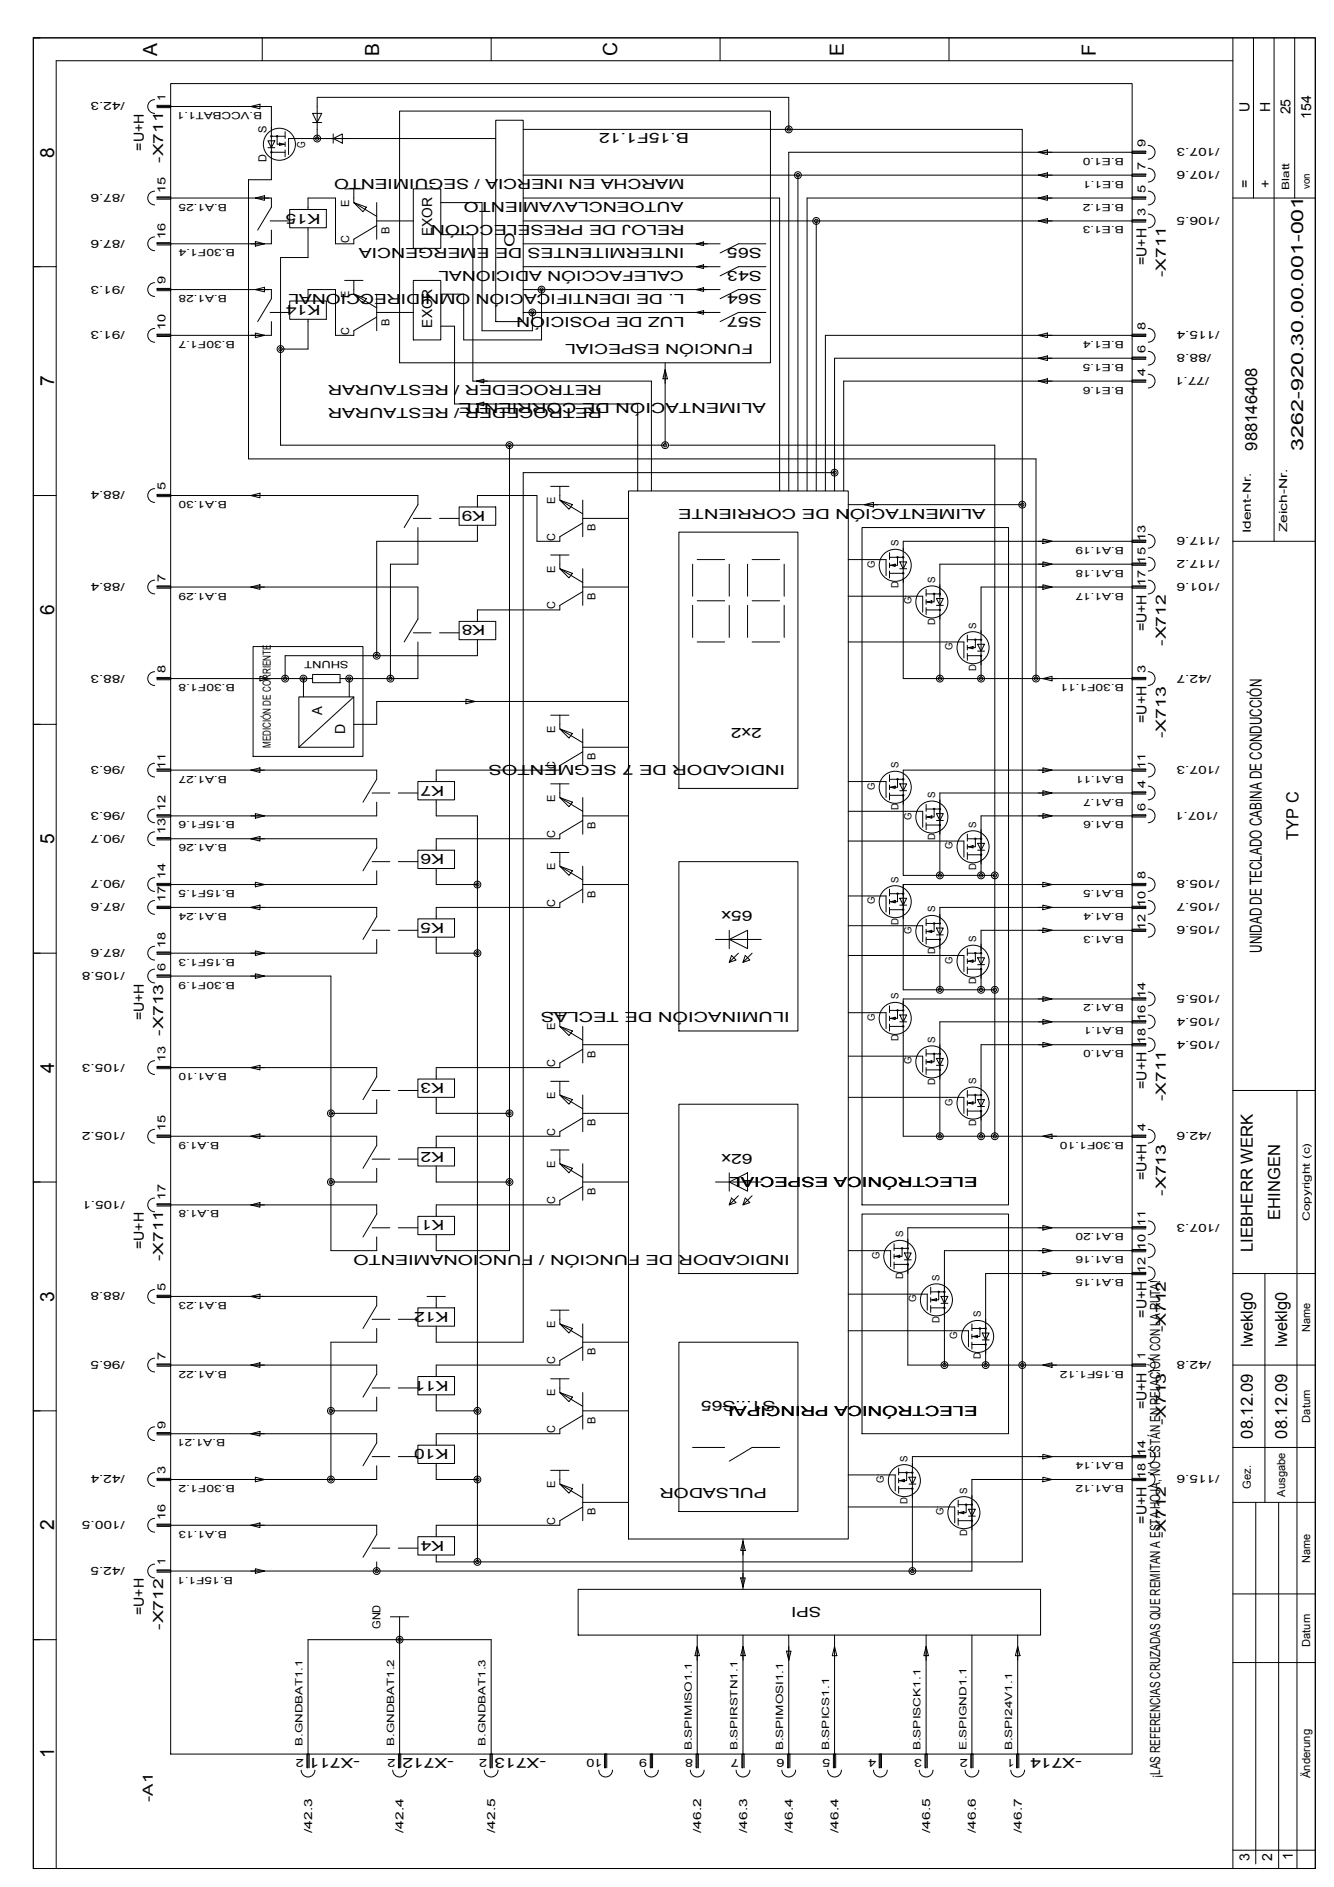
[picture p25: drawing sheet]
<svg xmlns="http://www.w3.org/2000/svg" width="210mm" height="297mm" viewBox="0 0 210 297" stroke-linecap="round" stroke-linejoin="round" font-family="sans-serif">
<defs><g id="words">
<g font-size="3.1">
<text x="24.7" y="8.7" transform="rotate(-90 24.7 8.7)">A</text>
<text x="59.7" y="8.8" transform="rotate(-90 59.7 8.8)">B</text>
<text x="97.1" y="8.9" transform="rotate(-90 97.1 8.9)">C</text>
<text x="132.8" y="8.8" transform="rotate(-90 132.8 8.8)">E</text>
<text x="172.4" y="8.7" transform="rotate(-90 172.4 8.7)">F</text>
<text x="8.5" y="24.8" transform="rotate(-90 8.5 24.8)">8</text>
<text x="8.5" y="60.8" transform="rotate(-90 8.5 60.8)">7</text>
<text x="8.5" y="96.8" transform="rotate(-90 8.5 96.8)">6</text>
<text x="8.5" y="132.9" transform="rotate(-90 8.5 132.9)">5</text>
<text x="8.5" y="168.9" transform="rotate(-90 8.5 168.9)">4</text>
<text x="8.5" y="204.9" transform="rotate(-90 8.5 204.9)">3</text>
<text x="8.5" y="240.9" transform="rotate(-90 8.5 240.9)">2</text>
<text x="8.5" y="276.8" transform="rotate(-90 8.5 276.8)">1</text>
</g>
<g font-size="2.6">
<text x="197.8" y="70.9" transform="rotate(-90 197.8 70.9)">988146408</text>
<text x="205" y="70.9" transform="rotate(-90 205 70.9)">3262-920.30.00.001-001</text>
<text x="204.3" y="132.2" transform="rotate(-90 204.3 132.2)">TYP C</text>
<text x="198.6" y="150" transform="rotate(-90 198.6 150)">UNIDAD DE TECLADO CABINA DE CONDUCCIÓN</text>
<text x="201.4" y="192" transform="rotate(-90 201.4 192)">EHINGEN</text>
<text x="197.1" y="197.1" transform="rotate(-90 197.1 197.1)">LIEBHERR WERK</text>
<text x="197.1" y="212" transform="rotate(-90 197.1 212)">lweklg0</text>
<text x="202.5" y="212" transform="rotate(-90 202.5 212)">lweklg0</text>
<text x="197.1" y="226.5" transform="rotate(-90 197.1 226.5)">08.12.09</text>
<text x="202.5" y="226.5" transform="rotate(-90 202.5 226.5)">08.12.09</text>
</g>
<g font-size="2.2">
<text x="196.6" y="17.6" transform="rotate(-90 196.6 17.6)">U</text>
<text x="199.8" y="17.6" transform="rotate(-90 199.8 17.6)">H</text>
<text x="22.6" y="23.7" transform="rotate(-90 22.6 23.7)">=U+H</text>
<text x="108.4" y="21" transform="rotate(-180 108.4 21)">B.15F1.12</text>
<text x="203.1" y="18" transform="rotate(-90 203.1 18)">25</text>
<text x="206.3" y="18.7" transform="rotate(-90 206.3 18.7)">154</text>
<text x="25.7" y="25.6" transform="rotate(-90 25.7 25.6)">-X711</text>
<text x="107.7" y="28.2" transform="rotate(-180 107.7 28.2)">MARCHA EN INERCIA / SEGUIMIENTO</text>
<text x="196.6" y="29.6" transform="rotate(-90 196.6 29.6)">=</text>
<text x="199.8" y="29.6" transform="rotate(-90 199.8 29.6)">+</text>
<text x="50.4" y="33.6" transform="rotate(-180 50.4 33.6)">K15</text>
<text x="107.5" y="31.8" transform="rotate(-180 107.5 31.8)">AUTOENCLAVAMIENTO</text>
<text x="107.7" y="35.4" transform="rotate(-180 107.7 35.4)">RELOJ DE PRESELECCIÓN</text>
<text x="68" y="37.1" transform="rotate(-90 68 37.1)">EXOR</text>
<text x="81" y="38.8" transform="rotate(-90 81 38.8)">O</text>
<text x="107.7" y="39" transform="rotate(-180 107.7 39)">INTERMITENTES DE EMERGENCIA</text>
<text x="119.9" y="39" transform="rotate(-180 119.9 39)">S65</text>
<text x="180.4" y="41.7" transform="rotate(-90 180.4 41.7)">=U+H</text>
<text x="107.6" y="42.6" transform="rotate(-180 107.6 42.6)">CALEFACCIÓN ADICIONAL</text>
<text x="107.7" y="46.2" transform="rotate(-180 107.7 46.2)">L. DE IDENTIFICACIÓN OMNIDIRECCIONAL</text>
<text x="119.9" y="42.6" transform="rotate(-180 119.9 42.6)">S43</text>
<text x="119.9" y="46.2" transform="rotate(-180 119.9 46.2)">S64</text>
<text x="183.4" y="43.6" transform="rotate(-90 183.4 43.6)">-X711</text>
<text x="50.4" y="48" transform="rotate(-180 50.4 48)">K14</text>
<text x="68" y="51.6" transform="rotate(-90 68 51.6)">EXOR</text>
<text x="107.7" y="49.8" transform="rotate(-180 107.7 49.8)">LUZ DE POSICIÓN</text>
<text x="119.9" y="49.8" transform="rotate(-180 119.9 49.8)">S57</text>
<text x="118.5" y="54.1" transform="rotate(-180 118.5 54.1)">FUNCIÓN ESPECIAL</text>
<text x="94.7" y="60.6" transform="rotate(-180 94.7 60.6)">RETROCEDER / RESTAURAR</text>
<text x="94.7" y="64.2" transform="rotate(-180 94.7 64.2)">RETROCEDER / RESTAURAR</text>
<text x="120.5" y="63.5" transform="rotate(-180 120.5 63.5)">ALIMENTACIÓN DE CORRIENTE</text>
<text x="76.3" y="80.4" transform="rotate(-180 76.3 80.4)">K9</text>
<text x="155.1" y="80.1" transform="rotate(-180 155.1 80.1)">ALIMENTACIÓN DE CORRIENTE</text>
<text x="76.3" y="98.5" transform="rotate(-180 76.3 98.5)">K8</text>
<text x="180.4" y="99.4" transform="rotate(-90 180.4 99.4)">=U+H</text>
<text x="183.4" y="101.7" transform="rotate(-90 183.4 101.7)">-X712</text>
<text x="50.7" y="112.6" transform="rotate(-90 50.7 112.6)">A</text>
<text x="180.4" y="113.8" transform="rotate(-90 180.4 113.8)">=U+H</text>
<text x="54.3" y="115.6" transform="rotate(-90 54.3 115.6)">D</text>
<text x="119.9" y="114.7" transform="rotate(-180 119.9 114.7)">2x2</text>
<text x="183.4" y="116.2" transform="rotate(-90 183.4 116.2)">-X713</text>
<text x="69.9" y="123.7" transform="rotate(-180 69.9 123.7)">K7</text>
<text x="123.5" y="120.4" transform="rotate(-180 123.5 120.4)">INDICADOR DE 7 SEGMENTOS</text>
<text x="69.9" y="134.5" transform="rotate(-180 69.9 134.5)">K6</text>
<text x="118.4" y="143.5" transform="rotate(-180 118.4 143.5)">65x</text>
<text x="69.9" y="145.3" transform="rotate(-180 69.9 145.3)">K5</text>
<text x="22.6" y="160.6" transform="rotate(-90 22.6 160.6)">=U+H</text>
<text x="124.3" y="159.3" transform="rotate(-180 124.3 159.3)">ILUMINACIÓN DE TECLAS</text>
<text x="25.7" y="163" transform="rotate(-90 25.7 163)">-X713</text>
<text x="69.9" y="170.5" transform="rotate(-180 69.9 170.5)">K3</text>
<text x="180.4" y="171.4" transform="rotate(-90 180.4 171.4)">=U+H</text>
<text x="183.4" y="173.3" transform="rotate(-90 183.4 173.3)">-X711</text>
<text x="69.9" y="181.3" transform="rotate(-180 69.9 181.3)">K2</text>
<text x="118.4" y="181.7" transform="rotate(-180 118.4 181.7)">62x</text>
<text x="153.8" y="185.3" transform="rotate(-180 153.8 185.3)">ELECTRÓNICA ESPECIAL</text>
<text x="180.4" y="185.8" transform="rotate(-90 180.4 185.8)">=U+H</text>
<text x="183.4" y="188.2" transform="rotate(-90 183.4 188.2)">-X713</text>
<text x="22.6" y="196.6" transform="rotate(-90 22.6 196.6)">=U+H</text>
<text x="69.9" y="192.1" transform="rotate(-180 69.9 192.1)">K1</text>
<text x="124.3" y="197.5" transform="rotate(-180 124.3 197.5)">INDICADOR DE FUNCIÓN / FUNCIONAMIENTO</text>
<text x="25.7" y="198.5" transform="rotate(-90 25.7 198.5)">-X711</text>
<text x="70.6" y="206.5" transform="rotate(-180 70.6 206.5)">K12</text>
<text x="180.4" y="207.4" transform="rotate(-90 180.4 207.4)">=U+H</text>
<text x="183.4" y="209.7" transform="rotate(-90 183.4 209.7)">-X712</text>
<text x="70.6" y="217.3" transform="rotate(-180 70.6 217.3)">K11</text>
<text x="122" y="220.6" transform="rotate(-180 122 220.6)">S1...S65</text>
<text x="153.8" y="221.3" transform="rotate(-180 153.8 221.3)">ELECTRÓNICA PRINCIPAL</text>
<text x="180.4" y="221.8" transform="rotate(-90 180.4 221.8)">=U+H</text>
<text x="183.4" y="224.2" transform="rotate(-90 183.4 224.2)">-X713</text>
<text x="70.6" y="228.1" transform="rotate(-180 70.6 228.1)">K10</text>
<text x="120.7" y="234.3" transform="rotate(-180 120.7 234.3)">PULSADOR</text>
<text x="180.4" y="239.9" transform="rotate(-90 180.4 239.9)">=U+H</text>
<text x="69.9" y="242.5" transform="rotate(-180 69.9 242.5)">K4</text>
<text x="183.4" y="242.1" transform="rotate(-90 183.4 242.1)">-X712</text>
<text x="22.6" y="254.3" transform="rotate(-90 22.6 254.3)">=U+H</text>
<text x="25.7" y="256.6" transform="rotate(-90 25.7 256.6)">-X712</text>
<text x="129.2" y="253" transform="rotate(-180 129.2 253)">SPI</text>
<text x="56.6" y="276.8" transform="rotate(-180 56.6 276.8)">-X711</text>
<text x="71.4" y="276.8" transform="rotate(-180 71.4 276.8)">-X712</text>
<text x="85.9" y="276.8" transform="rotate(-180 85.9 276.8)">-X713</text>
<text x="170.2" y="276.8" transform="rotate(-180 170.2 276.8)">-X714</text>
<text x="182.5" y="279.9" transform="rotate(-90 182.5 279.9)">¡LAS REFERENCIAS CRUZADAS QUE REMITAN A ESTA HOJA, NO ESTÁN EN RELACIÓN CON LA RUTA!</text>
<text x="24" y="283.6" transform="rotate(-90 24 283.6)">-A1</text>
<text x="196.6" y="292.9" transform="rotate(-90 196.6 292.9)">3</text>
<text x="200.2" y="292.9" transform="rotate(-90 200.2 292.9)">2</text>
<text x="203.4" y="292.8" transform="rotate(-90 203.4 292.8)">1</text>
</g>
<g font-size="1.7">
<text x="19.6" y="16.1" transform="rotate(-180 19.6 16.1)">/42.3</text>
<text x="26.1" y="15.9" transform="rotate(-90 26.1 15.9)">1</text>
<text x="41.9" y="21" transform="rotate(-90 41.9 21)">S</text>
<text x="48" y="23.4" transform="rotate(-90 48 23.4)">G</text>
<text x="180.2" y="23.2" transform="rotate(-90 180.2 23.2)">9</text>
<text x="191.9" y="23.3" transform="rotate(-180 191.9 23.3)">/107.3</text>
<text x="41.9" y="25.6" transform="rotate(-90 41.9 25.6)">D</text>
<text x="180.2" y="26.8" transform="rotate(-90 180.2 26.8)">7</text>
<text x="191.9" y="26.9" transform="rotate(-180 191.9 26.9)">/107.6</text>
<text x="19.6" y="30.5" transform="rotate(-180 19.6 30.5)">/87.6</text>
<text x="26.1" y="30.4" transform="rotate(-90 26.1 30.4)">15</text>
<text x="54.9" y="32.5" transform="rotate(-90 54.9 32.5)">E</text>
<text x="180.2" y="34" transform="rotate(-90 180.2 34)">3</text>
<text x="180.2" y="30.4" transform="rotate(-90 180.2 30.4)">5</text>
<text x="191.9" y="34.1" transform="rotate(-180 191.9 34.1)">/106.5</text>
<text x="19.6" y="37.7" transform="rotate(-180 19.6 37.7)">/87.6</text>
<text x="26.1" y="37.6" transform="rotate(-90 26.1 37.6)">16</text>
<text x="54.9" y="38.3" transform="rotate(-90 54.9 38.3)">C</text>
<text x="61.3" y="36.8" transform="rotate(-90 61.3 36.8)">B</text>
<text x="19.6" y="44.9" transform="rotate(-180 19.6 44.9)">/91.3</text>
<text x="26.1" y="44.8" transform="rotate(-90 26.1 44.8)">9</text>
<text x="54.9" y="46.9" transform="rotate(-90 54.9 46.9)">E</text>
<text x="19.6" y="52.1" transform="rotate(-180 19.6 52.1)">/91.3</text>
<text x="26.1" y="52" transform="rotate(-90 26.1 52)">10</text>
<text x="54.9" y="52.7" transform="rotate(-90 54.9 52.7)">C</text>
<text x="61.3" y="51.2" transform="rotate(-90 61.3 51.2)">B</text>
<text x="180.2" y="52" transform="rotate(-90 180.2 52)">8</text>
<text x="191.9" y="52.1" transform="rotate(-180 191.9 52.1)">/115.4</text>
<text x="180.2" y="59.2" transform="rotate(-90 180.2 59.2)">4</text>
<text x="180.2" y="55.6" transform="rotate(-90 180.2 55.6)">6</text>
<text x="190.2" y="59.4" transform="rotate(-180 190.2 59.4)">/77.1</text>
<text x="190.6" y="55.7" transform="rotate(-180 190.6 55.7)">/88.8</text>
<text x="19.6" y="77.4" transform="rotate(-180 19.6 77.4)">/88.4</text>
<text x="26.1" y="77.2" transform="rotate(-90 26.1 77.2)">5</text>
<text x="87.3" y="79.3" transform="rotate(-90 87.3 79.3)">E</text>
<text x="93.7" y="83.7" transform="rotate(-90 93.7 83.7)">B</text>
<text x="196.8" y="83.9" transform="rotate(-90 196.8 83.9)">Ident-Nr.</text>
<text x="202.6" y="83.8" transform="rotate(-90 202.6 83.8)">Zeich-Nr.</text>
<text x="87.3" y="85.1" transform="rotate(-90 87.3 85.1)">C</text>
<text x="191.9" y="84.6" transform="rotate(-180 191.9 84.6)">/117.6</text>
<text x="191.9" y="88.2" transform="rotate(-180 191.9 88.2)">/117.2</text>
<text x="19.6" y="91.8" transform="rotate(-180 19.6 91.8)">/88.4</text>
<text x="26.1" y="91.6" transform="rotate(-90 26.1 91.6)">7</text>
<text x="87.3" y="95.9" transform="rotate(-90 87.3 95.9)">C</text>
<text x="87.3" y="90.1" transform="rotate(-90 87.3 90.1)">E</text>
<text x="93.7" y="94.5" transform="rotate(-90 93.7 94.5)">B</text>
<text x="180.2" y="92.3" transform="rotate(-90 180.2 92.3)">17 15 13</text>
<text x="191.9" y="91.8" transform="rotate(-180 191.9 91.8)">/101.6</text>
<text x="19.6" y="106.2" transform="rotate(-180 19.6 106.2)">/88.3</text>
<text x="26.1" y="106" transform="rotate(-90 26.1 106)">8</text>
<text x="180.2" y="106" transform="rotate(-90 180.2 106)">3</text>
<text x="190.6" y="106.2" transform="rotate(-180 190.6 106.2)">/42.7</text>
<text x="42.6" y="117.8" transform="rotate(-90 42.6 117.8)">MEDICIÓN DE CORRIENTE</text>
<text x="87.3" y="115.4" transform="rotate(-90 87.3 115.4)">E</text>
<text x="93.7" y="119.7" transform="rotate(-90 93.7 119.7)">B</text>
<text x="19.6" y="120.6" transform="rotate(-180 19.6 120.6)">/96.3</text>
<text x="26.1" y="121" transform="rotate(-90 26.1 121)">11</text>
<text x="87.3" y="121.1" transform="rotate(-90 87.3 121.1)">C</text>
<text x="180.2" y="124" transform="rotate(-90 180.2 124)">4</text>
<text x="180.2" y="121" transform="rotate(-90 180.2 121)">11</text>
<text x="191.9" y="120.6" transform="rotate(-180 191.9 120.6)">/107.3</text>
<text x="19.6" y="131.4" transform="rotate(-180 19.6 131.4)">/90.7</text>
<text x="19.6" y="127.8" transform="rotate(-180 19.6 127.8)">/96.3</text>
<text x="26.1" y="131.2" transform="rotate(-90 26.1 131.2)">13 12</text>
<text x="87.3" y="131.9" transform="rotate(-90 87.3 131.9)">C</text>
<text x="87.3" y="126.2" transform="rotate(-90 87.3 126.2)">E</text>
<text x="93.7" y="130.5" transform="rotate(-90 93.7 130.5)">B</text>
<text x="180.2" y="127.6" transform="rotate(-90 180.2 127.6)">6</text>
<text x="191.6" y="127.8" transform="rotate(-180 191.6 127.8)">/107.1</text>
<text x="87.3" y="137" transform="rotate(-90 87.3 137)">E</text>
<text x="19.6" y="142.2" transform="rotate(-180 19.6 142.2)">/87.6</text>
<text x="19.6" y="138.6" transform="rotate(-180 19.6 138.6)">/90.7</text>
<text x="26.1" y="142" transform="rotate(-90 26.1 142)">17 14</text>
<text x="87.3" y="142.7" transform="rotate(-90 87.3 142.7)">C</text>
<text x="93.7" y="141.3" transform="rotate(-90 93.7 141.3)">B</text>
<text x="180.2" y="138.4" transform="rotate(-90 180.2 138.4)">8</text>
<text x="191.9" y="138.6" transform="rotate(-180 191.9 138.6)">/105.8</text>
<text x="191.9" y="142.2" transform="rotate(-180 191.9 142.2)">/105.7</text>
<text x="19.6" y="149.4" transform="rotate(-180 19.6 149.4)">/87.6</text>
<text x="26.1" y="149.2" transform="rotate(-90 26.1 149.2)">18</text>
<text x="180.2" y="146.3" transform="rotate(-90 180.2 146.3)">12 10</text>
<text x="191.9" y="145.8" transform="rotate(-180 191.9 145.8)">/105.6</text>
<text x="19.6" y="153" transform="rotate(-180 19.6 153)">/105.8</text>
<text x="26.1" y="152.8" transform="rotate(-90 26.1 152.8)">6</text>
<text x="191.9" y="156.6" transform="rotate(-180 191.9 156.6)">/105.5</text>
<text x="191.9" y="160.2" transform="rotate(-180 191.9 160.2)">/105.4</text>
<text x="19.6" y="167.4" transform="rotate(-180 19.6 167.4)">/105.3</text>
<text x="26.1" y="167.2" transform="rotate(-90 26.1 167.2)">13</text>
<text x="87.3" y="168" transform="rotate(-90 87.3 168)">C</text>
<text x="87.3" y="162.2" transform="rotate(-90 87.3 162.2)">E</text>
<text x="93.7" y="166.5" transform="rotate(-90 93.7 166.5)">B</text>
<text x="180.2" y="164.4" transform="rotate(-90 180.2 164.4)">18 16 14</text>
<text x="191.9" y="163.8" transform="rotate(-180 191.9 163.8)">/105.4</text>
<text x="87.3" y="173" transform="rotate(-90 87.3 173)">E</text>
<text x="19.6" y="178.2" transform="rotate(-180 19.6 178.2)">/105.2</text>
<text x="26.1" y="178" transform="rotate(-90 26.1 178)">15</text>
<text x="87.3" y="178.8" transform="rotate(-90 87.3 178.8)">C</text>
<text x="93.7" y="177.3" transform="rotate(-90 93.7 177.3)">B</text>
<text x="180.2" y="178.1" transform="rotate(-90 180.2 178.1)">4</text>
<text x="190.6" y="178.2" transform="rotate(-180 190.6 178.2)">/42.6</text>
<text x="87.3" y="183.8" transform="rotate(-90 87.3 183.8)">E</text>
<text x="19.6" y="189" transform="rotate(-180 19.6 189)">/105.1</text>
<text x="26.1" y="188.9" transform="rotate(-90 26.1 188.9)">17</text>
<text x="87.3" y="189.6" transform="rotate(-90 87.3 189.6)">C</text>
<text x="93.7" y="188.1" transform="rotate(-90 93.7 188.1)">B</text>
<text x="180.2" y="193" transform="rotate(-90 180.2 193)">11</text>
<text x="191.9" y="192.6" transform="rotate(-180 191.9 192.6)">/107.3</text>
<text x="19.6" y="203.4" transform="rotate(-180 19.6 203.4)">/88.8</text>
<text x="26.1" y="203.3" transform="rotate(-90 26.1 203.3)">5</text>
<text x="180.2" y="200.4" transform="rotate(-90 180.2 200.4)">12 10</text>
<text x="87.3" y="209" transform="rotate(-90 87.3 209)">E</text>
<text x="206.2" y="209.6" transform="rotate(-90 206.2 209.6)">Name</text>
<text x="19.6" y="214.2" transform="rotate(-180 19.6 214.2)">/96.5</text>
<text x="26.1" y="214.1" transform="rotate(-90 26.1 214.1)">7</text>
<text x="87.3" y="214.8" transform="rotate(-90 87.3 214.8)">C</text>
<text x="93.7" y="213.3" transform="rotate(-90 93.7 213.3)">B</text>
<text x="180.2" y="214" transform="rotate(-90 180.2 214)">1</text>
<text x="190.6" y="214.2" transform="rotate(-180 190.6 214.2)">/42.8</text>
<text x="87.3" y="219.8" transform="rotate(-90 87.3 219.8)">E</text>
<text x="26.1" y="224.9" transform="rotate(-90 26.1 224.9)">9</text>
<text x="87.3" y="225.6" transform="rotate(-90 87.3 225.6)">C</text>
<text x="93.7" y="224.1" transform="rotate(-90 93.7 224.1)">B</text>
<text x="206.2" y="223.9" transform="rotate(-90 206.2 223.9)">Datum</text>
<text x="19.6" y="232.3" transform="rotate(-180 19.6 232.3)">/42.4</text>
<text x="26.1" y="232.1" transform="rotate(-90 26.1 232.1)">3</text>
<text x="180.2" y="232.8" transform="rotate(-90 180.2 232.8)">18 14</text>
<text x="191.9" y="232.3" transform="rotate(-180 191.9 232.3)">/115.6</text>
<text x="19.6" y="239.5" transform="rotate(-180 19.6 239.5)">/100.5</text>
<text x="26.1" y="239.3" transform="rotate(-90 26.1 239.3)">16</text>
<text x="87.3" y="240" transform="rotate(-90 87.3 240)">C</text>
<text x="87.3" y="234.2" transform="rotate(-90 87.3 234.2)">E</text>
<text x="93.7" y="238.6" transform="rotate(-90 93.7 238.6)">B</text>
<text x="196.8" y="234.3" transform="rotate(-90 196.8 234.3)">Gez.</text>
<text x="202.2" y="235.6" transform="rotate(-90 202.2 235.6)">Ausgabe</text>
<text x="19.6" y="246.7" transform="rotate(-180 19.6 246.7)">/42.5</text>
<text x="26.1" y="246.4" transform="rotate(-90 26.1 246.4)">1</text>
<text x="206.2" y="246" transform="rotate(-90 206.2 246)">Name</text>
<text x="59.9" y="256.4" transform="rotate(-90 59.9 256.4)">GND</text>
<text x="206.2" y="259.2" transform="rotate(-90 206.2 259.2)">Datum</text>
<text x="47.8" y="276.9" transform="rotate(-180 47.8 276.9)">2</text>
<text x="62.2" y="276.9" transform="rotate(-180 62.2 276.9)">2</text>
<text x="76.6" y="276.9" transform="rotate(-180 76.6 276.9)">2</text>
<text x="94.8" y="276.9" transform="rotate(-180 94.8 276.9)">10</text>
<text x="101.9" y="276.9" transform="rotate(-180 101.9 276.9)">9</text>
<text x="109.1" y="276.9" transform="rotate(-180 109.1 276.9)">8</text>
<text x="116.3" y="276.9" transform="rotate(-180 116.3 276.9)">7</text>
<text x="123.5" y="276.9" transform="rotate(-180 123.5 276.9)">6</text>
<text x="130.7" y="276.9" transform="rotate(-180 130.7 276.9)">5</text>
<text x="137.9" y="276.9" transform="rotate(-180 137.9 276.9)">4</text>
<text x="145.1" y="276.9" transform="rotate(-180 145.1 276.9)">3</text>
<text x="152.3" y="276.9" transform="rotate(-180 152.3 276.9)">2</text>
<text x="159.6" y="276.9" transform="rotate(-180 159.6 276.9)">1</text>
<text x="206.2" y="279.9" transform="rotate(-90 206.2 279.9)">Änderung</text>
<text x="49.1" y="288.5" transform="rotate(-90 49.1 288.5)">/42.3</text>
<text x="63.5" y="288.5" transform="rotate(-90 63.5 288.5)">/42.4</text>
<text x="77.9" y="288.5" transform="rotate(-90 77.9 288.5)">/42.5</text>
<text x="110.3" y="288.5" transform="rotate(-90 110.3 288.5)">/46.2</text>
<text x="117.5" y="288.5" transform="rotate(-90 117.5 288.5)">/46.3</text>
<text x="124.7" y="288.5" transform="rotate(-90 124.7 288.5)">/46.4</text>
<text x="132" y="288.5" transform="rotate(-90 132 288.5)">/46.4</text>
<text x="146.4" y="288.5" transform="rotate(-90 146.4 288.5)">/46.5</text>
<text x="153.6" y="288.5" transform="rotate(-90 153.6 288.5)">/46.6</text>
<text x="160.8" y="288.5" transform="rotate(-90 160.8 288.5)">/46.7</text>
</g>
<g font-size="1.6">
<text x="41.3" y="17.6" transform="rotate(-180 41.3 17.6)">B.VCCBAT1.1</text>
<text x="176.8" y="24.8" transform="rotate(-180 176.8 24.8)">B.E1.0</text>
<text x="176.8" y="28.4" transform="rotate(-180 176.8 28.4)">B.E1.1</text>
<text x="202.9" y="29.9" transform="rotate(-90 202.9 29.9)">Blatt</text>
<text x="206.1" y="29.7" transform="rotate(-90 206.1 29.7)">von</text>
<text x="35.7" y="32" transform="rotate(-180 35.7 32)">B.A1.25</text>
<text x="176.8" y="32" transform="rotate(-180 176.8 32)">B.E1.2</text>
<text x="176.8" y="35.6" transform="rotate(-180 176.8 35.6)">B.E1.3</text>
<text x="36.9" y="39.2" transform="rotate(-180 36.9 39.2)">B.30F1.4</text>
<text x="35.7" y="46.4" transform="rotate(-180 35.7 46.4)">B.A1.28</text>
<text x="36.9" y="53.7" transform="rotate(-180 36.9 53.7)">B.30F1.7</text>
<text x="176.8" y="53.7" transform="rotate(-180 176.8 53.7)">B.E1.4</text>
<text x="176.8" y="57.3" transform="rotate(-180 176.8 57.3)">B.E1.5</text>
<text x="176.8" y="60.9" transform="rotate(-180 176.8 60.9)">B.E1.6</text>
<text x="35.7" y="78.9" transform="rotate(-180 35.7 78.9)">B.A1.30</text>
<text x="137.7" y="89.4" transform="rotate(-90 137.7 89.4)">G</text>
<text x="141.4" y="86" transform="rotate(-90 141.4 86)">S</text>
<text x="176.8" y="86.1" transform="rotate(-180 176.8 86.1)">B.A1.19</text>
<text x="176.8" y="89.7" transform="rotate(-180 176.8 89.7)">B.A1.18</text>
<text x="35.7" y="93.3" transform="rotate(-180 35.7 93.3)">B.A1.29</text>
<text x="141.4" y="92.6" transform="rotate(-90 141.4 92.6)">D</text>
<text x="143.4" y="95.2" transform="rotate(-90 143.4 95.2)">G</text>
<text x="147.1" y="91.8" transform="rotate(-90 147.1 91.8)">S</text>
<text x="176.8" y="93.3" transform="rotate(-180 176.8 93.3)">B.A1.17</text>
<text x="147.1" y="98.4" transform="rotate(-90 147.1 98.4)">D</text>
<text x="153.6" y="99" transform="rotate(-90 153.6 99)">S</text>
<text x="36.9" y="107.7" transform="rotate(-180 36.9 107.7)">B.30F1.8</text>
<text x="54.9" y="104.1" transform="rotate(-180 54.9 104.1)">SHUNT</text>
<text x="149.9" y="102.4" transform="rotate(-90 149.9 102.4)">G</text>
<text x="153.6" y="105.6" transform="rotate(-90 153.6 105.6)">D</text>
<text x="176.8" y="107.7" transform="rotate(-180 176.8 107.7)">B.30F1.11</text>
<text x="35.7" y="122.1" transform="rotate(-180 35.7 122.1)">B.A1.27</text>
<text x="137.7" y="124.3" transform="rotate(-90 137.7 124.3)">G</text>
<text x="141.4" y="120.9" transform="rotate(-90 141.4 120.9)">S</text>
<text x="147.1" y="125.6" transform="rotate(-90 147.1 125.6)">S</text>
<text x="176.8" y="122.1" transform="rotate(-180 176.8 122.1)">B.A1.11</text>
<text x="176.8" y="125.7" transform="rotate(-180 176.8 125.7)">B.A1.7</text>
<text x="36.9" y="129.3" transform="rotate(-180 36.9 129.3)">B.15F1.6</text>
<text x="141.4" y="127.5" transform="rotate(-90 141.4 127.5)">D</text>
<text x="143.4" y="129" transform="rotate(-90 143.4 129)">G</text>
<text x="153.6" y="130.3" transform="rotate(-90 153.6 130.3)">S</text>
<text x="176.8" y="129.3" transform="rotate(-180 176.8 129.3)">B.A1.6</text>
<text x="35.7" y="132.9" transform="rotate(-180 35.7 132.9)">B.A1.26</text>
<text x="147.1" y="132.2" transform="rotate(-90 147.1 132.2)">D</text>
<text x="149.9" y="133.7" transform="rotate(-90 149.9 133.7)">G</text>
<text x="153.6" y="136.9" transform="rotate(-90 153.6 136.9)">D</text>
<text x="35.7" y="143.7" transform="rotate(-180 35.7 143.7)">B.A1.24</text>
<text x="36.9" y="140.1" transform="rotate(-180 36.9 140.1)">B.15F1.5</text>
<text x="137.7" y="142.3" transform="rotate(-90 137.7 142.3)">G</text>
<text x="141.4" y="138.9" transform="rotate(-90 141.4 138.9)">S</text>
<text x="147.1" y="143.6" transform="rotate(-90 147.1 143.6)">S</text>
<text x="176.8" y="140.1" transform="rotate(-180 176.8 140.1)">B.A1.5</text>
<text x="176.8" y="143.7" transform="rotate(-180 176.8 143.7)">B.A1.4</text>
<text x="141.4" y="145.5" transform="rotate(-90 141.4 145.5)">D</text>
<text x="143.4" y="147" transform="rotate(-90 143.4 147)">G</text>
<text x="153.6" y="148.3" transform="rotate(-90 153.6 148.3)">S</text>
<text x="176.8" y="147.3" transform="rotate(-180 176.8 147.3)">B.A1.3</text>
<text x="36.9" y="154.5" transform="rotate(-180 36.9 154.5)">B.30F1.9</text>
<text x="36.9" y="150.9" transform="rotate(-180 36.9 150.9)">B.15F1.3</text>
<text x="147.1" y="150.2" transform="rotate(-90 147.1 150.2)">D</text>
<text x="149.9" y="151.7" transform="rotate(-90 149.9 151.7)">G</text>
<text x="153.6" y="154.9" transform="rotate(-90 153.6 154.9)">D</text>
<text x="137.7" y="160.7" transform="rotate(-90 137.7 160.7)">G</text>
<text x="141.4" y="157.3" transform="rotate(-90 141.4 157.3)">S</text>
<text x="176.8" y="158.1" transform="rotate(-180 176.8 158.1)">B.A1.2</text>
<text x="176.8" y="161.7" transform="rotate(-180 176.8 161.7)">B.A1.1</text>
<text x="141.4" y="163.9" transform="rotate(-90 141.4 163.9)">D</text>
<text x="143.4" y="167.6" transform="rotate(-90 143.4 167.6)">G</text>
<text x="147.1" y="164.2" transform="rotate(-90 147.1 164.2)">S</text>
<text x="176.8" y="165.3" transform="rotate(-180 176.8 165.3)">B.A1.0</text>
<text x="35.7" y="168.9" transform="rotate(-180 35.7 168.9)">B.A1.10</text>
<text x="147.1" y="170.8" transform="rotate(-90 147.1 170.8)">D</text>
<text x="153.6" y="170.6" transform="rotate(-90 153.6 170.6)">S</text>
<text x="34.5" y="179.7" transform="rotate(-180 34.5 179.7)">B.A1.9</text>
<text x="149.9" y="174" transform="rotate(-90 149.9 174)">G</text>
<text x="153.6" y="177.2" transform="rotate(-90 153.6 177.2)">D</text>
<text x="176.8" y="179.7" transform="rotate(-180 176.8 179.7)">B.30F1.10</text>
<text x="34.5" y="190.5" transform="rotate(-180 34.5 190.5)">B.A1.8</text>
<text x="142.1" y="194.8" transform="rotate(-90 142.1 194.8)">S</text>
<text x="176.8" y="194.1" transform="rotate(-180 176.8 194.1)">B.A1.20</text>
<text x="176.8" y="197.7" transform="rotate(-180 176.8 197.7)">B.A1.16</text>
<text x="206.1" y="192.2" transform="rotate(-90 206.1 192.2)">Copyright (c)</text>
<text x="138.4" y="198.2" transform="rotate(-90 138.4 198.2)">G</text>
<text x="142.1" y="201.4" transform="rotate(-90 142.1 201.4)">D</text>
<text x="147.9" y="201.6" transform="rotate(-90 147.9 201.6)">S</text>
<text x="176.8" y="201.3" transform="rotate(-180 176.8 201.3)">B.A1.15</text>
<text x="35.7" y="204.9" transform="rotate(-180 35.7 204.9)">B.A1.23</text>
<text x="144.1" y="205" transform="rotate(-90 144.1 205)">G</text>
<text x="147.9" y="208.2" transform="rotate(-90 147.9 208.2)">D</text>
<text x="154.3" y="207.4" transform="rotate(-90 154.3 207.4)">S</text>
<text x="35.7" y="215.7" transform="rotate(-180 35.7 215.7)">B.A1.22</text>
<text x="150.6" y="210.8" transform="rotate(-90 150.6 210.8)">G</text>
<text x="154.3" y="214" transform="rotate(-90 154.3 214)">D</text>
<text x="176.8" y="215.7" transform="rotate(-180 176.8 215.7)">B.15F1.12</text>
<text x="35.4" y="226.6" transform="rotate(-180 35.4 226.6)">B.A1.21</text>
<text x="36.9" y="233.8" transform="rotate(-180 36.9 233.8)">B.30F1.2</text>
<text x="139.1" y="233.5" transform="rotate(-90 139.1 233.5)">G</text>
<text x="142.8" y="230.1" transform="rotate(-90 142.8 230.1)">S</text>
<text x="176.8" y="230.2" transform="rotate(-180 176.8 230.2)">B.A1.14</text>
<text x="176.8" y="233.8" transform="rotate(-180 176.8 233.8)">B.A1.12</text>
<text x="142.8" y="236.7" transform="rotate(-90 142.8 236.7)">D</text>
<text x="148.5" y="238.5" transform="rotate(-90 148.5 238.5)">G</text>
<text x="152.2" y="235.1" transform="rotate(-90 152.2 235.1)">S</text>
<text x="35.7" y="241" transform="rotate(-180 35.7 241)">B.A1.13</text>
<text x="152.2" y="241.7" transform="rotate(-90 152.2 241.7)">D</text>
<text x="36.6" y="248.2" transform="rotate(-180 36.6 248.2)">B.15F1.1</text>
<text x="47.6" y="274.8" transform="rotate(-90 47.6 274.8)">B.GNDBAT1.1</text>
<text x="62" y="274.8" transform="rotate(-90 62 274.8)">B.GNDBAT1.2</text>
<text x="76.4" y="274.8" transform="rotate(-90 76.4 274.8)">B.GNDBAT1.3</text>
<text x="108.8" y="275.5" transform="rotate(-90 108.8 275.5)">B.SPIMISO1.1</text>
<text x="116" y="275.5" transform="rotate(-90 116 275.5)">B.SPIRSTN1.1</text>
<text x="123.2" y="275.5" transform="rotate(-90 123.2 275.5)">B.SPIMOSI1.1</text>
<text x="130.4" y="275.5" transform="rotate(-90 130.4 275.5)">B.SPICS1.1</text>
<text x="144.9" y="275.5" transform="rotate(-90 144.9 275.5)">B.SPISCK1.1</text>
<text x="152.1" y="275.5" transform="rotate(-90 152.1 275.5)">E.SPIGND1.1</text>
<text x="159.3" y="275.5" transform="rotate(-90 159.3 275.5)">B.SPI24V1.1</text>
</g>
</g></defs>
<g fill="none" stroke="#000" stroke-width=".16">
<path d="M5.2 6h201.8v288.1h-201.8zM24.3 15.7a1.08 1.08 0 0 0-1 1.1 1.08 1.08 0 0 0 1 1M24.7 16.9h2.2v-.3h-2.2v.2h18v11.5h-3.6v43.9h123.9v34.6M26.9 13.2h151.2v262.9h-151.2zM39.5 16.8l1.4-.4v.7zM41.3 6v3.6M49.2 17.8h1.4l-.7 1.5zM49.2 19.3h1.4M62.9 17.5h58.3v39.6h-58.3zM77.3 6v3.6M78 18.9h4.3v31.7h-4.3zM113.3 6v3.6"/>
<path d="M149.3 6v3.6M194 9.6h-185.2v284.5M194 6v288.1M197.2 6v25.2M200.5 6v79.2M203.7 6v25.2M24.3 37.3a1.08 1.08 0 0 0-1 1.1 1.08 1.08 0 0 0 1 1.1M24.3 30.1a1.08 1.08 0 0 0-1 1.1 1.08 1.08 0 0 0 1 1.1M24.7 31.4h2.2v-.4h-2.2v.2h18v1.4l-2.2 3.6M40.2 38l1.4 .4-1.4 .3zM40.2 31.2l1.4-.4v.7zM42.2 22.2h1l-.5 1z"/>
<path d="M42.2 23.2h1M42.7 21.4h2.2M42.7 24h2.2M42.7 36.2v2.2h-18v-.2h2.2v.4h-2.2M43.6 21.4v1.3h1.3M44 22.5l.7 .2-.7 .2zM44.9 20.7v1.1M44.9 22.3v.8M44.9 23.6v1.1M45.6 33h5.7v2.9h-5.7zM48.5 35.9v4.6h-4.4v29.6h60.6v-13M48.5 31.2h4.3"/>
<path d="M48.5 31.2v1.8M52.4 21.8l1.5-.7v1.4zM52.4 21.1v1.4M52.8 31.2v7.2h2.9v-.7l3.6-2.2M54.2 29.7h2.9M55.7 31.9l2 .7-.6 .7zM55.7 29.7v2.2l3.6 2.2M59.3 31.9v5.8M59.3 34.8h5.7M65 29.7h4.4v9.4h-4.4zM69.4 31.9h6.4v20.2h8M69.4 36.9h5v23.1h28.1v17.3"/>
<path d="M78 21.8h-32.6v2.5M82.3 27.6h98v-.2h-2.2v.4h2.2M82.3 31.2h40.4v46.1M82.3 20.4h78.6v225.5h-92.3v-1.1M82.3 34.8h98v-.2h-2.2v.4h2.2M82.3 38.4h31M109.6 38.4l1.1-.3v.6zM120.5 38.4h-4.3l-2.9 1.4M124.1 20.4v-5.1h-74.2v6.5M125.6 27.6v49.7M128.4 34.8v42.5M163.4 34.8l1.4-.4v.7z"/>
<path d="M163.4 31.2l1.4-.4v.7zM163.4 27.6l1.4-.4v.7zM163.4 24l1.4-.4v.7zM180.3 31.4h-2.2v-.4h2.2v.2h-53.3v46.1M180.3 24.1h-2.2v-.3h2.2v.2h-56.2v53.3M180.7 33.7a1.08 1.08 0 0 1 1 1.1 1.08 1.08 0 0 1-1 1.1M180.7 30.1a1.08 1.08 0 0 1 1 1.1 1.08 1.08 0 0 1-1 1.1M180.7 26.5a1.08 1.08 0 0 1 1 1.1 1.08 1.08 0 0 1-1 1.1M180.7 22.9a1.08 1.08 0 0 1 1 1.1 1.08 1.08 0 0 1-1 1M194 31.2h13M5.2 42h3.6M24.3 44.5a1.08 1.08 0 0 0-1 1.1 1.08 1.08 0 0 0 1 1.1"/>
<path d="M24.3 51.7a1.08 1.08 0 0 0-1 1.1 1.08 1.08 0 0 0 1 1.1M24.7 45.8h2.2v-.4h-2.2v.2h18v1.4l-2.2 3.6M40.2 52.4l1.4 .4-1.4 .3zM40.2 45.6l1.4-.4v.7zM42.7 50.6v2.2h-18v-.2h2.2v.4h-2.2M45.6 47.4h5.7v2.9h-5.7zM48.5 47.4v-1.8h4.3v7.2h2.9v-.7l3.6-2.2M48.5 50.3v4.6h-4.4M54.2 44.1h2.9M55.7 46.3l2 .7-.6 .7zM55.7 44.1v2.2l3.6 2.2M59.3 49.2h5.7"/>
<path d="M59.3 46.3v5.8M65 44.1h4.4v9.4h-4.4zM69.4 51.3h2.1v12.3h28.8v13.7M75 60l1.1-.3v.6zM82.3 45.6h31M82.3 49.2h31M82.3 42h31M83.8 49.2v2.9M85.2 45.6v7.9h-12.2v-7.2h-3.6M104.7 58.2l.3 1.4h-.7zM109.6 49.2l1.1-.3v.6zM109.6 45.6l1.1-.3v.6z"/>
<path d="M109.6 42l1.1-.3v.6zM120.5 45.6h-4.3l-2.9 1.4M120.5 49.2h-4.3l-2.9 1.4M120.5 42h-4.3l-2.9 1.4M163.4 60l1.4-.4v.8zM163.4 56.4l1.4-.4v.7zM163.4 52.8l1.4-.4v.7zM180.3 56.6h-2.2v-.4h2.2v.2h-49v20.9M180.3 53h-2.2v-.4h2.2v.2h-50.4v24.5M180.7 58.9a1.08 1.08 0 0 1 1 1.1 1.08 1.08 0 0 1-1 1.1M180.7 55.3a1.08 1.08 0 0 1 1 1.1 1.08 1.08 0 0 1-1 1.1M180.7 51.7a1.08 1.08 0 0 1 1 1.1 1.08 1.08 0 0 1-1 1.1"/>
<path d="M5.2 78h3.6M24.3 76.9a1.08 1.08 0 0 0-1 1.1 1.08 1.08 0 0 0 1 1.1M24.7 78.2h2.2v-.4h-2.2v.2h41.1v1.4l-2.2 3.6M39.5 78l1.4-.4v.8zM72.2 79.8h5.8v2.9h-5.8zM75 63.6l1.1-.3v.6zM75.1 79.8v-1.8h9.4v7.2h3.6v-.7l3.6-2.2M80.2 70.1v126.8h-11.6v-2.5M86.6 76.6h2.9M88.1 78.7l2 .7-.6 .8zM88.1 76.6v2.1l3.6 2.2M91.7 78.7v5.8"/>
<path d="M98.9 77.3h34.6v165h-34.6zM105.4 70.1h51.1v108.8M131.3 74.4h-49v136.9h-13.7v-2.5M133.5 79.4h27.4M136 79.4l1.4-.3v.7zM180.3 60.2h-2.2v-.4h2.2v.2h-47.5v17.3M24.3 91.3a1.08 1.08 0 0 0-1 1.1 1.08 1.08 0 0 0 1 1.1M24.7 92.6h2.2v-.4h-2.2v.2h41.1v5.1l-2.2 3.6M39.5 92.4l1.4-.4v.8zM65.8 83v5.8h-4.4v18M72.2 97.8h5.8v2.9h-5.8zM75.1 82.7v2.5h-15.8v18"/>
<path d="M86.6 87.4h2.9M88.1 89.5l2 .7-.6 .8zM88.1 87.4v2.1l3.6 2.2M91.7 81.6h7.2M91.7 92.4h7.2M91.7 93.1l-3.6 2.2v.7h-13v1.8M91.7 89.5v5.8M106.8 83.8h18.8v40.3h-18.8zM109 88.8v5.1M109 95.3v5M109.7 88.1h4.3M109.7 94.6h4.3"/>
<path d="M114.7 88.8v5.1M114.7 95.3v5M117.6 88.8v5.1M117.6 95.3v5M118.3 88.1h4.4M118.3 94.6h4.4M123.4 88.8v5.1M123.4 95.3v5M133.5 88.1h5.9v2.5M133.5 93.9h11.7v2.5M135.6 83h23.1v106.7h-23.1zM140 87v1.1"/>
<path d="M140 88.6v.7M140 89.9v1.1M140 87.7h2.1M140 90.2h2.1M140.1 89l.8-.2v.4zM141.2 87.7v1.3h-1.2M141.6 88.4h1.1l-.6 1.1zM141.6 89.5h1.1M145.7 92.8v1.1M145.7 94.4v.7M145.7 95.7v1M145.7 96h2.2"/>
<path d="M145.7 93.5h2.2M145.9 94.8l.7-.2v.3zM147 93.5v1.3h-1.3M147.3 94.2h1.1l-.5 1.1zM147.3 95.3h1.1M152.2 100v1.1M164.1 84.8l1.4 .4-1.4 .4zM164.1 88.4l1.4 .4-1.4 .4zM164.1 92l1.4 .4-1.4 .4zM180.3 92.6h-2.2v-.4h2.2v.2h-25.9v14.4M180.3 85.4h-2.2v-.4h2.2v.2h-38.2v21.6h38.2v-.2h-2.2v.4h2.2M180.3 89h-2.2v-.4h2.2v.2h-32.4v18"/>
<path d="M180.7 91.3a1.08 1.08 0 0 1 1 1.1 1.08 1.08 0 0 1-1 1.1M180.7 84.1a1.08 1.08 0 0 1 1 1.1 1.08 1.08 0 0 1-1 1.1M180.7 87.7a1.08 1.08 0 0 1 1 1.1 1.08 1.08 0 0 1-1 1.1M194 85.2h13M5.2 114h3.6M24.3 105.7a1.08 1.08 0 0 0-1 1.1 1.08 1.08 0 0 0 1 1.1M39.8 101.8h17.3v17.3h-17.3zM40.9 106.5l1.4 .3-1.4 .4zM44.9 103.2v3.6M47 109.7h8.7v7.9h-8.7zM47.7 106.8v2.9M49.2 106.2h4.3v1.3h-4.3z"/>
<path d="M49.2 106.8h-24.5v-.2h2.2v.4h-2.2M55 106.8v2.9M55.7 109.7l-8.7 7.9M65.8 101.1v5.7h-12.3M73.3 110.1l1.5 .3-1.5 .4zM75.1 100.7v2.5h-30.2M86.6 112.6h2.9M88.1 114.7l2 .8-.6 .7zM88.1 112.6v2.1l3.6 2.2M91.7 117.6h7.2M91.7 118.3l-3.6 2.2v.7h-19.5v1.8M91.7 114.7v5.8"/>
<path d="M98.9 110.4h-39.6v3.6h-3.6M109.7 101.1h4.3M118.3 101.1h4.4M133.5 101.1h18.2v2.5M152.2 101.6v.7M152.2 102.9v1M152.2 103.2h2.2M152.2 100.7h2.2M152.4 102l.7-.2v.3zM153.5 100.7v1.3h-1.3M153.8 101.4h1.1l-.5 1.1zM153.8 102.5h1.1"/>
<path d="M164.1 106.8l1.4-.3v.7zM180.7 105.7a1.08 1.08 0 0 1 1 1.1 1.08 1.08 0 0 1-1 1.1M24.3 138.2a1.08 1.08 0 0 0-1 1 1.08 1.08 0 0 0 1 1.1M24.3 127.3a1.08 1.08 0 0 0-1 1.1 1.08 1.08 0 0 0 1 1.1M24.3 120.1a1.08 1.08 0 0 0-1 1.1 1.08 1.08 0 0 0 1 1.1M24.3 130.9a1.08 1.08 0 0 0-1 1.1 1.08 1.08 0 0 0 1 1.1M24.7 121.4h2.2v-.4h-2.2v.2h34.6v1.5l-2.2 3.6M24.7 132.2h2.2v-.3h-2.2v.1h34.6v1.5l-2.2 3.6M39.5 132l1.4-.3v.7zM39.5 121.2l1.4-.3v.7zM40.2 138.9l1.4 .3-1.4 .4zM40.2 128.1l1.4 .3-1.4 .4z"/>
<path d="M59.3 137.1v2.1h-34.6v-.1h2.2v.3h-2.2M59.3 126.3v2.1h-34.6v-.2h2.2v.4h-2.2M65.8 133.8h5.7v2.9h-5.7zM65.8 123h5.7v2.9h-5.7zM68.6 125.9v2.5h6.5v117.5M68.6 136.7v2.5h6.5M86.6 134.2h2.9M86.6 123.4h2.9M88.1 136.4l2 .7-.6 .7zM88.1 125.5l2 .8-.6 .7zM88.1 134.2v2.2l3.6 2.1M88.1 123.4v2.1l3.6 2.2"/>
<path d="M91.7 139.2h7.2M91.7 128.4h7.2M91.7 140l-3.6 2.1v.7h-19.5v1.8M91.7 129.2l-3.6 2.1v.7h-19.5v1.8M91.7 125.5v5.8M91.7 136.4v5.7M106.8 135.6h18.8v26.7h-18.8zM133.5 123h5.9v2.5M133.5 127.7h11.7v2.5M133.5 132.4h18.2v2.5M140 121.9v1.1M140 123.6v.7"/>
<path d="M140 124.8v1.1M140 122.7h2.1M140 125.2h2.1M140 140v1M140.1 123.9l.8-.2v.4zM141.2 122.7v1.2h-1.2M141.6 123.4h1.1l-.6 1.1zM141.6 124.5h1.1M145.7 126.6v1.1M145.7 128.3v.7M145.7 129.5v1.1M145.7 129.9h2.2"/>
<path d="M145.7 127.4h2.2M145.9 128.6l.7-.2v.4zM147 127.4v1.2h-1.3M147.3 128.1h1.1l-.5 1.1zM147.3 129.2h1.1M152.2 131.3v1.1M152.2 132.9v.8M152.2 134.2v1.1M152.2 134.6h2.2M152.2 132h2.2M152.4 133.3l.7-.2v.4zM153.5 132v1.3h-1.3"/>
<path d="M153.8 132.8h1.1l-.5 1zM153.8 133.8h1.1M164.1 120.9l1.4 .3-1.4 .4zM164.1 124.5l1.4 .3-1.4 .4zM164.1 128.1l1.4 .3-1.4 .4zM164.1 138.9l1.4 .3-1.4 .4zM180.3 121.4h-2.2v-.4h2.2v.2h-38.2v16.6h14.4M180.3 128.6h-2.2v-.4h2.2v.2h-25.9v9.4M180.3 125h-2.2v-.4h2.2v.2h-32.4v13M180.3 139.4h-2.2v-.3h2.2v.1h-38.2v16.6h14.4M180.7 138.2a1.08 1.08 0 0 1 1 1 1.08 1.08 0 0 1-1 1.1M180.7 120.1a1.08 1.08 0 0 1 1 1.1 1.08 1.08 0 0 1-1 1.1"/>
<path d="M180.7 127.3a1.08 1.08 0 0 1 1 1.1 1.08 1.08 0 0 1-1 1.1M180.7 123.7a1.08 1.08 0 0 1 1 1.1 1.08 1.08 0 0 1-1 1.1M5.2 150h3.6M24.3 152.6a1.08 1.08 0 0 0-1 1 1.08 1.08 0 0 0 1 1.1M24.3 149a1.08 1.08 0 0 0-1 1 1.08 1.08 0 0 0 1 1.1M24.3 141.8a1.08 1.08 0 0 0-1 1 1.08 1.08 0 0 0 1 1.1M24.7 153.8h2.2v-.3h-2.2v.1h27.4v43.3h7.2v-2.2M24.7 143h2.2v-.3h-2.2v.1h34.6v1.5l-2.2 3.6M39.5 142.8l1.4-.3v.7zM40.2 153.3l1.4 .3-1.4 .4zM40.2 149.7l1.4 .3-1.4 .4zM59.3 147.9v2.1h-34.6v-.1h2.2v.3h-2.2"/>
<path d="M65.8 144.6h5.7v2.9h-5.7zM68.6 147.5v2.5h6.5M86.6 159.4h2.9M88.1 159.4v2.2l3.6 2.1M112.6 147.9h7.2M114.7 146.4v2.9M114.7 147.9l2.9-1.5v2.9zM116.2 150l-1.5 1.5 .4-1.1 .7 .7-1.1 .4M118.3 150l-1.4 1.5 .4-1.1 .7 .7-1.1 .4M133.5 141h5.9v2.6M133.5 145.7h11.7v2.5M133.5 159.4h5.9v2.5"/>
<path d="M133.5 150.4h15.5M140 158.3v1.1M140 159.9v.8M140 159h2.1M140 141.6v.7M140 142.8v1.1M140 140.7h2.1M140 143.2h2.1M140.1 141.9l.8-.1v.3zM141.2 159v1.3h-1.2M141.2 140.7v1.2h-1.2M141.6 159.8h1.1l-.6 1.1z"/>
<path d="M141.6 141.4h1.1l-.6 1.1zM141.6 142.5h1.1M145.7 147.9h2.2M145.7 144.6v1.1M145.7 146.3v.7M145.7 147.5v1.1M145.7 145.4h2.2M145.9 146.6l.7-.2v.4zM147 145.4v1.2h-1.3M147.3 146.1h1.1l-.5 1.1zM147.3 147.2h1.1M149 150.4h2.7"/>
<path d="M151.7 150.4v2.5M152.2 149.3v1.1M152.2 150.9v.8M152.2 152.2v1.1M152.2 152.6h2.2M152.2 150h2.2M152.4 151.3l.7-.2v.4zM153.5 150v1.3h-1.3M153.8 150.8h1.1l-.5 1zM153.8 151.8h1.1M164.1 142.5l1.4 .3-1.4 .4zM164.1 146.1l1.4 .3-1.4 .4z"/>
<path d="M164.1 156.9l1.4 .3-1.4 .4zM180.3 146.6h-2.2v-.3h2.2v.1h-25.9v9.4M180.3 157.4h-2.2v-.3h2.2v.1h-38.2v21.7h38.2v-.2h-2.2v.3h2.2M180.3 143h-2.2v-.3h2.2v.1h-32.4v13M180.7 141.8a1.08 1.08 0 0 1 1 1 1.08 1.08 0 0 1-1 1.1M180.7 145.4a1.08 1.08 0 0 1 1 1 1.08 1.08 0 0 1-1 1.1M180.7 159.8a1.08 1.08 0 0 1 1 1 1.08 1.08 0 0 1-1 1.1M180.7 156.2a1.08 1.08 0 0 1 1 1 1.08 1.08 0 0 1-1 1.1M24.3 177.8a1.08 1.08 0 0 0-1 1.1 1.08 1.08 0 0 0 1 1M24.3 167a1.08 1.08 0 0 0-1 1.1 1.08 1.08 0 0 0 1 1M24.7 179h2.2v-.3h-2.2v.2h34.6v1.4l-2.2 3.6M24.7 168.2h2.2v-.3h-2.2v.2h34.6v1.4l-2.2 3.6"/>
<path d="M39.5 178.9l1.4-.4v.7zM39.5 168.1l1.4-.4v.7zM59.3 173.1v2.2h-7.2M65.8 169.9h5.7v2.8h-5.7zM68.6 172.7v2.6h11.6M86.6 170.2h2.9M88.1 172.4l2 .7-.6 .7zM88.1 161.6l2 .7-.6 .7zM88.1 170.2v2.2l3.6 2.1M91.7 164.5h7.2M91.7 175.3h7.2M91.7 176l-3.6 2.1v.8h-19.5v1.8"/>
<path d="M91.7 165.2l-3.6 2.1v.8h-19.5v1.8M91.7 161.6v5.7M91.7 172.4v5.7M106.8 173.8h18.8v26.7h-18.8zM133.5 166.3h11.7v2.5M133.5 172.7h18.2v2.6M140 161.2v1.1M140 161.6h2.1M140.1 160.3l.8-.2v.4zM141.6 160.9h1.1M145.7 165.2v1.1M145.7 166.8v.7"/>
<path d="M145.7 168.1v1M145.7 168.4h2.2M145.7 165.9h2.2M145.9 167.2l.7-.2v.3zM147 165.9v1.3h-1.3M147.3 166.6h1.1l-.5 1.1zM147.3 167.7h1.1M152.2 171.7v1M152.2 173.3v.7M152.2 174.5v1.1M152.2 174.9h2.2M152.2 172.4h2.2"/>
<path d="M152.4 173.6l.7-.1v.3zM153.5 172.4v1.2h-1.3M153.8 173.1h1.1l-.5 1.1zM153.8 174.2h1.1M164.1 160.5l1.4 .4-1.4 .3zM164.1 164.1l1.4 .4-1.4 .3zM164.1 178.9l1.4-.4v.7zM180.3 164.6h-2.2v-.3h2.2v.2h-25.9v14.4M180.3 161h-2.2v-.3h2.2v.1l-32.4 .1v18M180.7 163.4a1.08 1.08 0 0 1 1 1.1 1.08 1.08 0 0 1-1 1M180.7 177.8a1.08 1.08 0 0 1 1 1.1 1.08 1.08 0 0 1-1 1M194 171.7h13"/>
<path d="M204.1 171.7v122.4M5.2 186.1h3.6M24.3 188.6a1.08 1.08 0 0 0-1 1.1 1.08 1.08 0 0 0 1 1M24.7 189.8h2.2v-.3h-2.2v.2h34.6v1.4l-2.2 3.6M39.5 189.7l1.4-.4v.7zM59.3 183.9v2.2h-7.2M65.8 191.5h5.7v2.9h-5.7zM65.8 180.7h5.7v2.8h-5.7zM68.6 183.5v2.6h11.6M86.6 181h2.9M88.1 183.2l2 .7-.6 .7zM88.1 181v2.2l3.6 2.1"/>
<path d="M91.7 186.1h7.2M91.7 186.8l-3.6 2.1v.8h-19.5v1.8M91.7 183.2v5.7M112.6 186.1h7.2M114.7 184.6v2.9M114.7 186.1l2.9-1.5v2.9zM116.2 188.2l-1.5 1.5 .4-1.1 .7 .7-1.1 .4M118.3 188.2l-1.4 1.5 .4-1.1 .7 .7-1.1 .4M133.5 196.9h6.6v2.5M135.6 191.1h23.1v34.6h-23.1zM140.7 195.8v1.1M140.7 197.4v.7"/>
<path d="M140.7 198.7v1.1M140.7 199h2.1M140.7 196.5h2.1M140.9 197.8l.7-.2v.4zM141.9 196.5v1.3h-1.2M142.3 197.2h1.1l-.6 1.1zM142.3 198.3h1.1M164.1 192.9l1.4 .4-1.4 .3zM164.1 196.5l1.4 .4-1.4 .3zM180.3 193.4h-2.2v-.3h2.2v.2h-37.5v21.6h37.5v-.2h-2.2v.4h2.2M180.3 197.1h-2.2v-.4h2.2v.2h-31.7v18M180.7 195.8a1.08 1.08 0 0 1 1 1.1 1.08 1.08 0 0 1-1 1.1"/>
<path d="M180.7 199.4a1.08 1.08 0 0 1 1 1.1 1.08 1.08 0 0 1-1 1.1M180.7 192.2a1.08 1.08 0 0 1 1 1.1 1.08 1.08 0 0 1-1 1M24.3 213.8a1.08 1.08 0 0 0-1 1.1 1.08 1.08 0 0 0 1 1.1M24.3 203a1.08 1.08 0 0 0-1 1.1 1.08 1.08 0 0 0 1 1.1M24.7 204.3h2.2v-.4h-2.2v.2h34.6v1.4l-2.2 3.6M26.9 214.9h-2.2v-.2h2.2v.4h-2.2M26.9 214.9h32.4v1.4l-2.2 3.6M39.5 214.9l1.4-.4v.7zM39.5 204.1l1.4-.4v.7zM59.3 209.1v2.2h-7.2v21.6M59.3 219.9v2.2h-7.2M65.8 216.7h5.7v2.9h-5.7z"/>
<path d="M65.8 205.9h5.7v2.9h-5.7zM67.2 204.1h2.9M68.6 219.6v2.5h6.5M68.6 204.1v1.8M86.6 217h2.9M86.6 206.2h2.9M88.1 219.2l2 .7-.6 .7zM88.1 208.4l2 .7-.6 .7zM88.1 217v2.2l3.6 2.2M88.1 206.2v2.2l3.6 2.2M91.7 211.3h7.2M91.7 212l-3.6 2.2v.7h-19.5v1.8"/>
<path d="M91.7 208.4v5.8M91.7 219.2v5.8M106.8 211.3h18.8v26.6h-18.8zM133.5 209.5h18.9v2.5M133.5 203.7h12.4v2.5M146.4 202.6v1.1M146.4 204.3v.7M146.4 205.5v1.1M146.4 205.9h2.2M146.4 203.4h2.2M146.6 204.6l.7-.2v.4zM147.7 203.4v1.2h-1.3"/>
<path d="M148.1 204.1h1l-.5 1.1zM148.1 205.2h1M152.9 208.4v1.1M152.9 210v.7M152.9 211.3v1.1M152.9 211.6h2.2M152.9 209.1h2.2M153.1 210.4l.7-.2v.4zM154.2 209.1v1.3h-1.3M154.5 209.8h1.1l-.5 1.1zM154.5 210.9h1.1M164.1 200.1l1.4 .4-1.4 .3z"/>
<path d="M164.1 214.9l1.4-.4v.7zM180.3 200.7h-2.2v-.4h2.2v.2h-25.2v14.4M180.7 213.8a1.08 1.08 0 0 1 1 1.1 1.08 1.08 0 0 1-1 1.1M194 214.9h13M194 200.5h13M199 200.5v36M5.2 222.1h3.6M24.3 239a1.08 1.08 0 0 0-1 1.1 1.08 1.08 0 0 0 1 1.1M24.3 231.8a1.08 1.08 0 0 0-1 1.1 1.08 1.08 0 0 0 1 1.1M24.3 224.6a1.08 1.08 0 0 0-1 1.1 1.08 1.08 0 0 0 1 1.1M24.7 225.9h2.2v-.4h-2.2v.2h34.6v1.4l-2.2 3.6M39.5 225.7l1.4-.4v.7z"/>
<path d="M40.2 232.5l1.4 .4-1.4 .4zM59.3 230.7v2.2h-34.6v-.2h2.2v.4h-2.2M65.8 227.5h5.7v2.9h-5.7zM68.6 230.4v2.5h6.5M86.6 231.5h2.9M88.1 233.6l2 .7-.6 .8zM88.1 231.5v2.1l3.6 2.2M91.7 236.5h7.2M91.7 222.1h7.2M91.7 222.8l-3.6 2.2v.7h-19.5v1.8M91.7 237.2l-3.6 2.2v.7h-19.5v1.8M91.7 233.6v5.8"/>
<path d="M109 227.8h5M122.7 227.8h-4.4l-3.6 2.2M133.5 232.2h7.4v2.5M133.5 237.2h16.7v2.5M141.4 231.1v1.1M141.4 232.7v.7M141.4 234v1.1M141.4 231.8h2.2M141.4 234.3h2.2M141.6 233.1l.7-.2v.4zM142.7 231.8v1.3h-1.3M143 232.5h1.1l-.5 1.1z"/>
<path d="M143 233.6h1.1M150.8 236.1v1.1M150.8 237.8v.7M150.8 239v1.1M150.8 239.4h2.1M150.8 236.9h2.1M150.9 238.1l.8-.2v.4zM152 236.9v1.2h-1.2M152.4 237.6h1.1l-.6 1.1zM152.4 238.7h1.1M164.1 228.9l1.4 .4-1.4 .4zM164.1 232.5l1.4 .4-1.4 .4z"/>
<path d="M180.3 229.5h-2.2v-.4h2.2v.2h-36.7v18M180.3 233.1h-2.2v-.4h2.2v.2h-27.4v14.4h-128.2v-.2h2.2v.4h-2.2M180.7 228.2a1.08 1.08 0 0 1 1 1.1 1.08 1.08 0 0 1-1 1.1M180.7 231.8a1.08 1.08 0 0 1 1 1.1 1.08 1.08 0 0 1-1 1.1M194 236.5h13M194 227.8h13M197.6 236.5v56.9M201.2 236.5v57.6M5.2 258.1h3.6M24.3 246.2a1.08 1.08 0 0 0-1 1.1 1.08 1.08 0 0 0 1 1.1M24.7 240.3h2.2v-.4h-2.2v.2h34.6v1.4l-2.2 3.6M39.5 240.1l1.4-.4v.8z"/>
<path d="M40.2 246.9l1.4 .4-1.4 .4zM59.3 245.9v1.4M61.4 254.5h2.9M62.9 254.5v23.8h-.2v-2.2h.4v2.2M65.8 241.9h5.7v2.9h-5.7zM91 250.2h72.7v7.2h-72.7zM109.7 259.2l.4 1.4h-.8zM109.7 257.4v20.9h-.2v-2.2h.4v2.2M116.5 248.4h.8l-.4 1.4zM116.9 242.6l.4 1.5h-.8zM116.9 259.2l.4 1.4h-.8zM116.9 257.4v20.9h-.2v-2.2h.4v2.2"/>
<path d="M116.9 242.3v7.9M123.8 259.9h.7l-.4 1.4zM124.1 257.4v20.9h-.2v-2.2h.4v2.2M131.3 259.2l.4 1.4h-.7zM131.3 257.4v20.9h-.2v-2.2h.4v2.2M145.7 259.2l.4 1.4h-.7zM145.7 257.4v20.9h-.2v-2.2h.4v2.2M152.9 257.4v20.9h-.2v-2.2h.4v2.2M160.1 259.2l.4 1.4h-.7zM160.1 257.4v20.9h-.1v-2.2h.3v2.2M194 250.9h13M47.4 278.6a1.08 1.08 0 0 0 1.1 1.1 1.08 1.08 0 0 0 1-1.1"/>
<path d="M48.6 278.3v-2.2h-.3v2.2h.2v-20.2h28.8v20.2h-.2v-2.2h.4v2.2M61.8 278.6a1.08 1.08 0 0 0 1.1 1.1 1.08 1.08 0 0 0 1.1-1.1M76.2 278.6a1.08 1.08 0 0 0 1.1 1.1 1.08 1.08 0 0 0 1.1-1.1M94.2 278.6a1.08 1.08 0 0 0 1.1 1.1 1.08 1.08 0 0 0 1.1-1.1M95.3 276.1v2.2h-.2v-2.2h.4v2.2M101.4 278.6a1.08 1.08 0 0 0 1.1 1.1 1.08 1.08 0 0 0 1.1-1.1M102.5 276.1v2.2h-.2v-2.2h.4v2.2M108.6 278.6a1.08 1.08 0 0 0 1.1 1.1 1.08 1.08 0 0 0 1.1-1.1M115.8 278.6a1.08 1.08 0 0 0 1.1 1.1 1.08 1.08 0 0 0 1.1-1.1M123 278.6a1.08 1.08 0 0 0 1.1 1.1 1.08 1.08 0 0 0 1.1-1.1M130.2 278.6a1.08 1.08 0 0 0 1.1 1.1 1.08 1.08 0 0 0 1.1-1.1M137.4 278.6a1.08 1.08 0 0 0 1.1 1.1 1.08 1.08 0 0 0 1.1-1.1"/>
<path d="M138.5 276.1v2.2h-.2v-2.2h.4v2.2M144.6 278.6a1.08 1.08 0 0 0 1.1 1.1 1.08 1.08 0 0 0 1.1-1.1M151.8 278.6a1.08 1.08 0 0 0 1.1 1.1 1.08 1.08 0 0 0 1.1-1.1M159.1 278.6a1.08 1.08 0 0 0 1 1.1 1.08 1.08 0 0 0 1.1-1.1M194 261.7h13M194 291.2h13"/>
<circle cx="42.7" cy="21.4" r=".11"/>
<circle cx="42.7" cy="24" r=".11"/>
<circle cx="43.6" cy="21.4" r=".11"/>
<circle cx="44" cy="22.7" r="2.52"/>
<circle cx="49.9" cy="21.8" r=".54"/>
<circle cx="49.9" cy="21.8" r=".27"/>
<circle cx="124.1" cy="20.4" r=".54"/>
<circle cx="124.1" cy="20.4" r=".27"/>
<circle cx="125.6" cy="27.6" r=".54"/>
<circle cx="125.6" cy="27.6" r=".27"/>
<circle cx="128.4" cy="34.8" r=".27"/>
<circle cx="128.4" cy="34.8" r=".54"/>
<circle cx="44.1" cy="54.9" r=".54"/>
<circle cx="44.1" cy="54.9" r=".27"/>
<circle cx="83.8" cy="49.2" r=".27"/>
<circle cx="83.8" cy="49.2" r=".54"/>
<circle cx="85.2" cy="45.6" r=".27"/>
<circle cx="85.2" cy="45.6" r=".54"/>
<circle cx="80.2" cy="70.1" r=".27"/>
<circle cx="80.2" cy="70.1" r=".54"/>
<circle cx="104.7" cy="70.1" r=".27"/>
<circle cx="104.7" cy="70.1" r=".54"/>
<circle cx="131.3" cy="74.4" r=".27"/>
<circle cx="131.3" cy="74.4" r=".54"/>
<circle cx="160.9" cy="79.4" r=".54"/>
<circle cx="160.9" cy="79.4" r=".27"/>
<circle cx="140.9" cy="89" r="2.52"/>
<circle cx="141.2" cy="87.7" r=".11"/>
<circle cx="142.1" cy="90.2" r=".11"/>
<circle cx="142.1" cy="87.7" r=".11"/>
<circle cx="146.6" cy="94.8" r="2.52"/>
<circle cx="147" cy="93.5" r=".11"/>
<circle cx="147.9" cy="93.5" r=".11"/>
<circle cx="147.9" cy="96" r=".11"/>
<circle cx="44.9" cy="106.8" r=".54"/>
<circle cx="44.9" cy="106.8" r=".27"/>
<circle cx="47.7" cy="106.8" r=".27"/>
<circle cx="47.7" cy="106.8" r=".54"/>
<circle cx="54.9" cy="106.8" r=".54"/>
<circle cx="54.9" cy="106.8" r=".27"/>
<circle cx="59.3" cy="103.2" r=".27"/>
<circle cx="59.3" cy="103.2" r=".54"/>
<circle cx="61.4" cy="106.8" r=".54"/>
<circle cx="61.4" cy="106.8" r=".27"/>
<circle cx="147.9" cy="106.8" r=".27"/>
<circle cx="147.9" cy="106.8" r=".54"/>
<circle cx="153.1" cy="102" r="2.52"/>
<circle cx="153.5" cy="100.7" r=".11"/>
<circle cx="154.4" cy="106.8" r=".27"/>
<circle cx="154.4" cy="106.8" r=".54"/>
<circle cx="154.4" cy="103.2" r=".11"/>
<circle cx="154.4" cy="100.7" r=".11"/>
<circle cx="163" cy="106.8" r=".54"/>
<circle cx="163" cy="106.8" r=".27"/>
<circle cx="75.1" cy="139.2" r=".27"/>
<circle cx="75.1" cy="139.2" r=".54"/>
<circle cx="140.9" cy="123.9" r="2.52"/>
<circle cx="141.2" cy="122.7" r=".11"/>
<circle cx="142.1" cy="122.7" r=".11"/>
<circle cx="142.1" cy="125.2" r=".11"/>
<circle cx="146.6" cy="128.6" r="2.52"/>
<circle cx="147" cy="127.4" r=".11"/>
<circle cx="147.9" cy="137.8" r=".54"/>
<circle cx="147.9" cy="137.8" r=".27"/>
<circle cx="147.9" cy="129.9" r=".11"/>
<circle cx="147.9" cy="127.4" r=".11"/>
<circle cx="153.1" cy="133.3" r="2.52"/>
<circle cx="153.5" cy="132" r=".11"/>
<circle cx="154.4" cy="137.8" r=".54"/>
<circle cx="154.4" cy="137.8" r=".27"/>
<circle cx="154.4" cy="134.6" r=".11"/>
<circle cx="154.4" cy="132" r=".11"/>
<circle cx="156.5" cy="137.8" r=".54"/>
<circle cx="156.5" cy="137.8" r=".27"/>
<circle cx="75.1" cy="150" r=".54"/>
<circle cx="75.1" cy="150" r=".27"/>
<circle cx="140.9" cy="141.9" r="2.52"/>
<circle cx="141.2" cy="159" r=".11"/>
<circle cx="141.2" cy="140.7" r=".11"/>
<circle cx="142.1" cy="159" r=".11"/>
<circle cx="142.1" cy="143.2" r=".11"/>
<circle cx="142.1" cy="140.7" r=".11"/>
<circle cx="146.6" cy="146.6" r="2.52"/>
<circle cx="147" cy="145.4" r=".11"/>
<circle cx="147.9" cy="155.8" r=".54"/>
<circle cx="147.9" cy="155.8" r=".27"/>
<circle cx="147.9" cy="147.9" r=".11"/>
<circle cx="147.9" cy="145.4" r=".11"/>
<circle cx="153.1" cy="151.3" r="2.52"/>
<circle cx="153.5" cy="150" r=".11"/>
<circle cx="154.4" cy="155.8" r=".27"/>
<circle cx="154.4" cy="155.8" r=".54"/>
<circle cx="154.4" cy="152.6" r=".11"/>
<circle cx="154.4" cy="150" r=".11"/>
<circle cx="156.5" cy="155.8" r=".54"/>
<circle cx="156.5" cy="155.8" r=".27"/>
<circle cx="52.1" cy="175.3" r=".54"/>
<circle cx="52.1" cy="175.3" r=".27"/>
<circle cx="80.2" cy="175.3" r=".54"/>
<circle cx="80.2" cy="175.3" r=".27"/>
<circle cx="140.9" cy="160.3" r="2.52"/>
<circle cx="142.1" cy="161.6" r=".11"/>
<circle cx="146.6" cy="167.2" r="2.52"/>
<circle cx="147" cy="165.9" r=".11"/>
<circle cx="147.9" cy="178.9" r=".54"/>
<circle cx="147.9" cy="178.9" r=".27"/>
<circle cx="147.9" cy="165.9" r=".11"/>
<circle cx="147.9" cy="168.4" r=".11"/>
<circle cx="153.1" cy="173.6" r="2.52"/>
<circle cx="153.5" cy="172.4" r=".11"/>
<circle cx="154.4" cy="178.9" r=".27"/>
<circle cx="154.4" cy="178.9" r=".54"/>
<circle cx="154.4" cy="174.9" r=".11"/>
<circle cx="154.4" cy="172.4" r=".11"/>
<circle cx="156.5" cy="178.9" r=".27"/>
<circle cx="156.5" cy="178.9" r=".54"/>
<circle cx="52.1" cy="186.1" r=".54"/>
<circle cx="52.1" cy="186.1" r=".27"/>
<circle cx="80.2" cy="186.1" r=".27"/>
<circle cx="80.2" cy="186.1" r=".54"/>
<circle cx="141.6" cy="197.8" r="2.52"/>
<circle cx="141.9" cy="196.5" r=".11"/>
<circle cx="142.8" cy="196.5" r=".11"/>
<circle cx="142.8" cy="199" r=".11"/>
<circle cx="147.3" cy="204.6" r="2.52"/>
<circle cx="147.7" cy="203.4" r=".11"/>
<circle cx="148.6" cy="214.9" r=".54"/>
<circle cx="148.6" cy="214.9" r=".27"/>
<circle cx="148.6" cy="205.9" r=".11"/>
<circle cx="148.6" cy="203.4" r=".11"/>
<circle cx="153.8" cy="210.4" r="2.52"/>
<circle cx="154.2" cy="209.1" r=".11"/>
<circle cx="155.1" cy="214.9" r=".54"/>
<circle cx="155.1" cy="214.9" r=".27"/>
<circle cx="155.1" cy="211.6" r=".11"/>
<circle cx="155.1" cy="209.1" r=".11"/>
<circle cx="160.9" cy="214.9" r=".27"/>
<circle cx="160.9" cy="214.9" r=".54"/>
<circle cx="52.1" cy="232.9" r=".54"/>
<circle cx="52.1" cy="232.9" r=".27"/>
<circle cx="52.1" cy="222.1" r=".54"/>
<circle cx="52.1" cy="222.1" r=".27"/>
<circle cx="75.1" cy="222.1" r=".27"/>
<circle cx="75.1" cy="232.9" r=".54"/>
<circle cx="75.1" cy="222.1" r=".54"/>
<circle cx="75.1" cy="232.9" r=".27"/>
<circle cx="142.3" cy="233.1" r="2.52"/>
<circle cx="142.7" cy="231.8" r=".11"/>
<circle cx="143.6" cy="231.8" r=".11"/>
<circle cx="143.6" cy="234.3" r=".11"/>
<circle cx="151.7" cy="238.1" r="2.52"/>
<circle cx="152" cy="236.9" r=".11"/>
<circle cx="152.9" cy="236.9" r=".11"/>
<circle cx="152.9" cy="239.4" r=".11"/>
<circle cx="59.3" cy="247.3" r=".54"/>
<circle cx="59.3" cy="247.3" r=".27"/>
<circle cx="62.9" cy="258.1" r=".27"/>
<circle cx="62.9" cy="258.1" r=".54"/>
<circle cx="75.1" cy="245.9" r=".27"/>
<circle cx="75.1" cy="245.9" r=".54"/>
<circle cx="143.6" cy="247.3" r=".54"/>
<circle cx="143.6" cy="247.3" r=".27"/>
</g>
<g fill="none" stroke="#000" stroke-width=".16" stroke-dasharray="3.1 1.3">
<path d="M45.6 34.8h-4.3M45.6 49.2h-4.3M72.2 99.6h-7.2M72.2 81.6h-7.2M65.8 135.6h-7.2M65.8 124.8h-7.2M65.8 146.4h-7.2M65.8 171.7h-7.2M65.8 193.3h-7.2M65.8 182.5h-7.2M65.8 218.5h-7.2M65.8 207.7h-7.2"/>
<path d="M65.8 229.3h-7.2M65.8 243.7h-7.2"/>
</g>
<use href="#words"/>
</svg>
